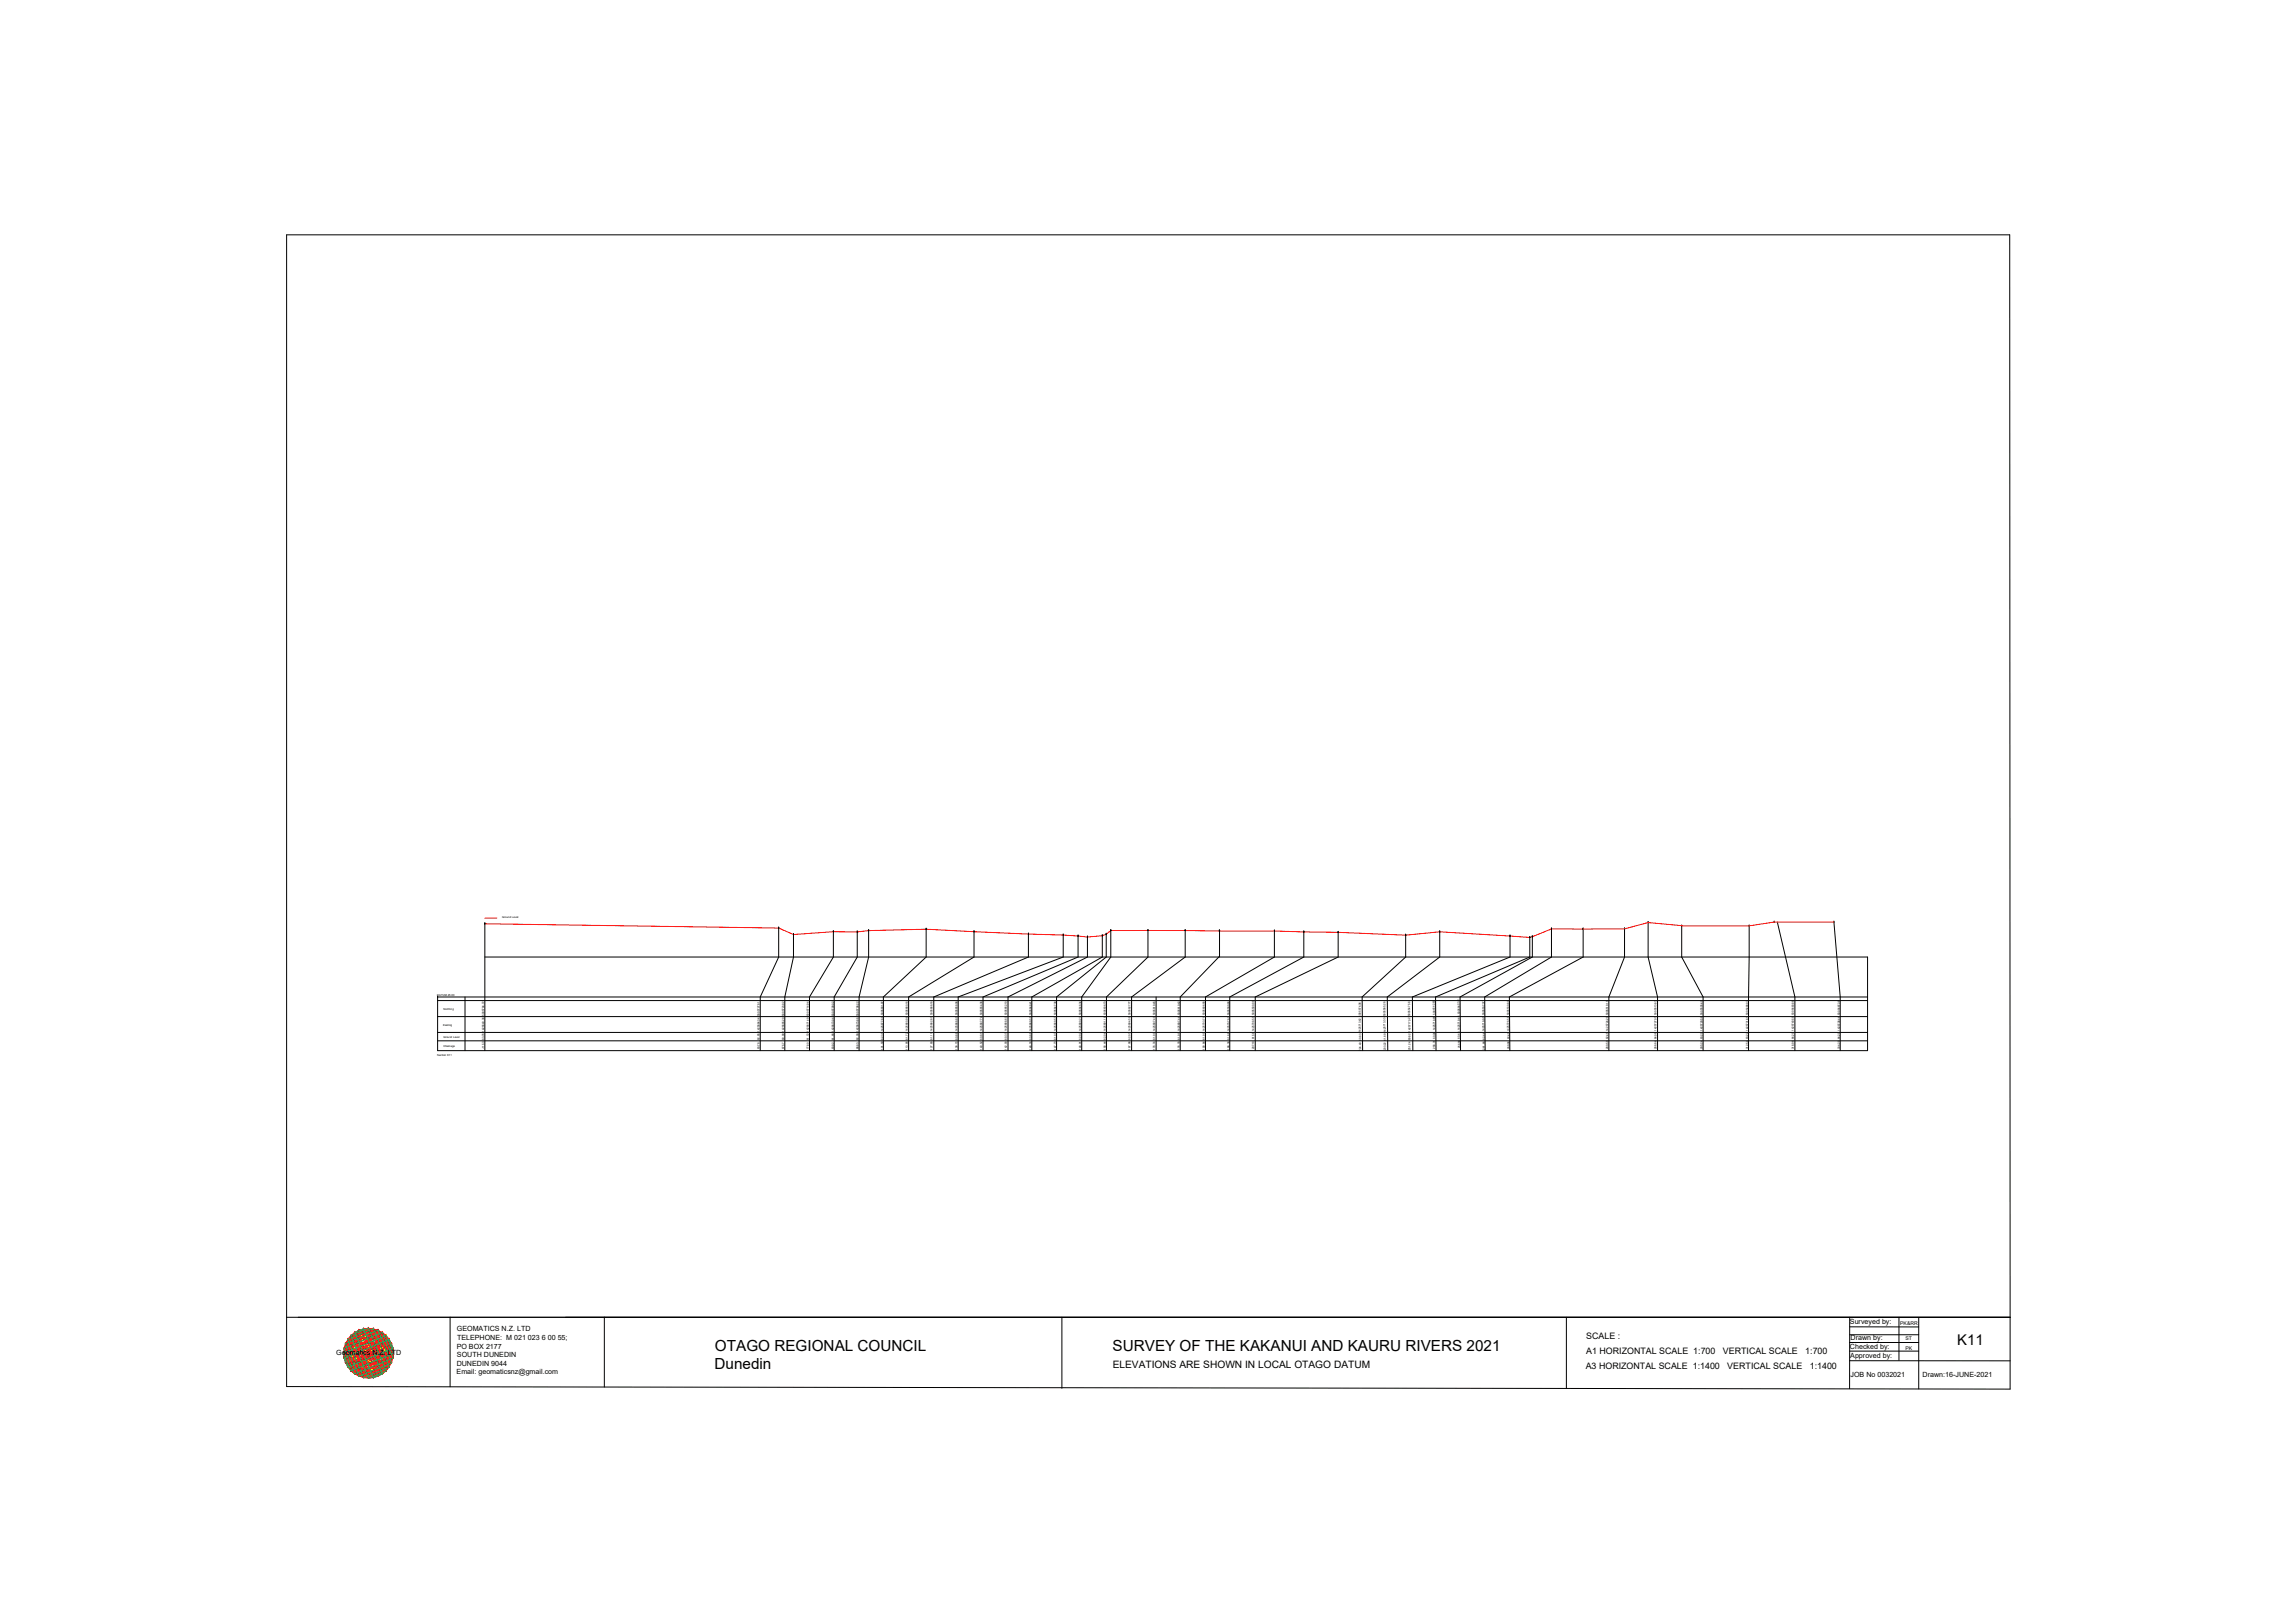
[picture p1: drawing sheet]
<svg xmlns="http://www.w3.org/2000/svg" width="420mm" height="297mm" viewBox="0 0 420 297" stroke-linecap="round" stroke-linejoin="round" font-family="sans-serif">
<defs><g id="words">
<g font-size="2.8">
<text x="130.8" y="250.6">Dunedin</text>
<text x="130.9" y="247.3">OTAGO REGIONAL COUNCIL</text>
<text x="203.7" y="247.3">SURVEY OF THE KAKANUI AND KAURU RIVERS 2021</text>
</g>
<text font-size="2.7" x="358.3" y="246.2">K11</text>
<text font-size="1.9" x="203.7" y="250.4">ELEVATIONS ARE SHOWN IN LOCAL OTAGO DATUM</text>
<g font-size="1.6">
<text x="290.4" y="245.1">SCALE :</text>
<text x="290.3" y="250.6">A3 HORIZONTAL SCALE 1:1400</text>
<text x="290.4" y="247.8">A1 HORIZONTAL SCALE 1:700</text>
<text x="315.4" y="247.8">VERTICAL SCALE</text>
<text x="316.2" y="250.6">VERTICAL SCALE</text>
<text x="330.5" y="247.8">1:700</text>
<text x="331.3" y="250.6">1:1400</text>
</g>
<g font-size="1.3">
<text x="83.6" y="243.7">GEOMATICS N.Z. LTD</text>
<text x="83.7" y="245.2">TELEPHONE: M 021 023 6 00 55;</text>
<text x="338.7" y="242.4">Surveyed by:</text>
<text x="338.8" y="245.3">Drawn by:</text>
<text x="61.6" y="248.1">Geomatics N.Z. LTD</text>
<text x="83.6" y="251.5">Email: geomaticsnz@gmail.com</text>
<text x="83.6" y="246.8">PO BOX 2177</text>
<text x="83.6" y="250">DUNEDIN 9044</text>
<text x="83.7" y="248.4">SOUTH DUNEDIN</text>
<text x="338.7" y="246.9">Checked by:</text>
<text x="338.7" y="248.6">Approved by:</text>
<text x="338.8" y="251.9">JOB No 0032021</text>
<text x="352" y="251.9">Drawn:16-JUNE-2021</text>
</g>
<g font-size=".9">
<text x="347.9" y="242.4">PK&amp;RR</text>
<text x="348.8" y="245.3">ST</text>
<text x="348.8" y="247">PK</text>
</g>
<g font-size=".5">
<text x="91.9" y="168.1">Ground Level</text>
<text x="80.1" y="182.4">DATUM 45.00</text>
<text x="81.2" y="184.9">Northing</text>
<text x="81.2" y="187.8">Easting</text>
<text x="81.2" y="189.9">Ground Level</text>
<text x="81.2" y="191.7">Chainage</text>
<text x="139.1" y="190.4" transform="rotate(-90 139.1 190.4)">62.65 1425664.34 5005727.61</text>
<text x="143.6" y="190.4" transform="rotate(-90 143.6 190.4)">60.99 1425665.20 5005723.92</text>
<text x="148.1" y="190.4" transform="rotate(-90 148.1 190.4)">61.72 1425671.49 5005714.94</text>
<text x="152.6" y="190.4" transform="rotate(-90 152.6 190.4)">61.66 1425673.04 5005709.02</text>
<text x="157.2" y="190.4" transform="rotate(-90 157.2 190.4)">62.00 1425673.86 5005706.22</text>
<text x="262.8" y="191.9" transform="rotate(-90 262.8 191.9)">256.31 60.24 1425718.85 5005542.83</text>
<text x="267.3" y="191.9" transform="rotate(-91 267.3 191.9)">256.96 60.43 1425719.45 5005542.32</text>
<text x="80.1" y="193.3">Section K11</text>
<text x="88.6" y="192" transform="rotate(-90 88.6 192)">-11.53 63.76 1425640.36 5005794.72</text>
<text x="139.1" y="192.1" transform="rotate(-90 139.1 192.1)">63.78</text>
<text x="143.6" y="192.1" transform="rotate(-90 143.6 192.1)">67.57</text>
<text x="148.1" y="192.1" transform="rotate(-90 148.1 192.1)">77.80</text>
<text x="152.6" y="192.1" transform="rotate(-90 152.6 192.1)">83.92</text>
<text x="157.2" y="192.1" transform="rotate(-90 157.2 192.1)">86.83</text>
<text x="161.7" y="192.1" transform="rotate(-90 161.7 192.1)">101.59 62.35 1425677.69 5005691.97</text>
<text x="166.2" y="192.1" transform="rotate(-90 166.2 192.1)">113.85 61.72 1425680.98 5005680.16</text>
<text x="170.7" y="192.1" transform="rotate(-90 170.7 192.1)">127.80 61.11 1425682.67 5005666.18</text>
<text x="175.3" y="192.1" transform="rotate(-90 175.3 192.1)">136.72 60.86 1425686.85 5005658.06</text>
<text x="179.8" y="192.1" transform="rotate(-90 179.8 192.1)">140.52 60.61 1425687.74 5005654.36</text>
<text x="184.3" y="192.1" transform="rotate(-90 184.3 192.1)">142.93 60.37 1425688.60 5005652.10</text>
<text x="188.9" y="192.1" transform="rotate(-90 188.9 192.1)">146.74 60.69 1425689.55 5005648.41</text>
<text x="193.4" y="192.1" transform="rotate(-90 193.4 192.1)">147.73 61.07 1425689.57 5005647.38</text>
<text x="197.9" y="192.1" transform="rotate(-90 197.9 192.1)">148.91 62.02 1425690.23 5005646.34</text>
<text x="202.4" y="192.1" transform="rotate(-90 202.4 192.1)">158.44 62.04 1425691.18 5005636.73</text>
<text x="207" y="192.1" transform="rotate(-90 207 192.1)">167.98 62.03 1425694.59 5005627.77</text>
<text x="211.5" y="192.1" transform="rotate(-90 211.5 192.1)">176.74 61.90 1425697.40 5005619.45</text>
<text x="216" y="192.1" transform="rotate(-90 216 192.1)">176.78 61.91 1425697.44 5005619.42</text>
<text x="220.5" y="192.1" transform="rotate(-90 220.5 192.1)">190.84 61.90 1425703.71 5005606.58</text>
<text x="225.1" y="192.1" transform="rotate(-90 225.1 192.1)">198.38 61.66 1425707.67 5005599.88</text>
<text x="229.6" y="192" transform="rotate(-90 229.6 192)">207.19 61.56 1425708.55 5005590.96</text>
<text x="249.2" y="192.3" transform="rotate(-91 249.2 192.3)">224.49 60.83 1425713.42 5005574.36</text>
<text x="253.7" y="192.2" transform="rotate(-90 253.7 192.2)">233.22 61.69 1425713.33 5005565.26</text>
<text x="258.2" y="192.2" transform="rotate(-90 258.2 192.2)">251.24 60.62 1425717.02 5005547.58</text>
<text x="271.8" y="192.1" transform="rotate(-91 271.8 192.1)">261.86 62.44 1425719.95 5005537.37</text>
<text x="276.4" y="192" transform="rotate(-90 276.4 192)">269.98 62.40 1425726.56 5005530.80</text>
<text x="294.4" y="192" transform="rotate(-90 294.4 192)">280.58 62.45 1425724.29 5005519.15</text>
<text x="303.3" y="192" transform="rotate(-90 303.3 192)">286.64 64.06 1425727.07 5005513.63</text>
<text x="311.7" y="192" transform="rotate(-90 311.7 192)">295.24 63.20 1425729.56 5005505.40</text>
<text x="320.1" y="192" transform="rotate(-90 320.1 192)">312.54 63.22 1425731.61 5005488.03</text>
<text x="328.4" y="192" transform="rotate(-90 328.4 192)">318.96 64.20 1425740.59 5005483.88</text>
<text x="336.8" y="192" transform="rotate(-90 336.8 192)">334.25 64.20 1425738.44 5005467.38</text>
</g>
</g></defs>
<!-- layer: 0 -->
<g fill="none" stroke="#000" stroke-width=".18">
<path d="M52.5 43h315.4l.1 211.2-315.5-.4zM88.8 169.1h.1M88.8 175.2h253.1v17.1h-261.8v-9.8M88.8 169.1v23.2M142.6 169.9h.1M142.6 169.9v5.3l-3.4 7.3v9.8M142.6 169.8l-.1 .1M145.3 171h.1M145.3 171v4.2l-1.6 7.3v9.8M152.6 170.5h.1M152.6 170.5v4.7l-4.4 7.3v9.8M156.9 170.6h.1"/>
<path d="M156.9 170.6v4.6l-4.2 7.3v9.8M157 170.6h-.1M159 170.3h.1M159 170.3v4.9l-1.7 7.3v9.8M169.6 170.1h.1M169.6 170.1v5.1l-7.9 7.3v9.8M178.3 170.5h.1M178.3 170.5v4.7l-12 7.3v9.8M188.3 171h.1M188.3 171v4.2l-17.3 7.3v9.8M188.3 170.9v.1M194.6 171.1h.1"/>
<path d="M194.6 171.1v4.1l-19.2 7.3v9.8M197.4 171.3h.1M197.4 171.3v3.9l-17.4 7.3v9.8M199.1 171.5h.1M199.1 171.5v3.7l-14.6 7.3v9.8M201.8 171.3h.1M201.8 171.3v3.9l-12.9 7.3v9.8M202.5 171h.1M202.5 171v4.2l-9.1 7.3v9.8M203.4 170.3h.1M203.4 170.3v4.9l-5.4 7.3v9.8M210.2 170.3h.1"/>
<path d="M210.2 170.3v4.9l-7.6 7.3v9.8M217 170.3h.1M217 170.3v4.9l-9.8 7.3v9.8M223.2 170.4h.1M223.3 170.4h.1M223.3 170.4v4.8M223.3 175l-7.2 7.5v9.8M233.3 170.4h.1M233.3 170.4v4.8l-12.6 7.3v9.8M238.7 170.6h.1M238.7 170.6v4.6l-13.6 7.3v9.8M245 170.6h.1"/>
<path d="M245 170.6v4.6l-15.2 7.3v9.8M257.3 171.1l.1 .1M257.3 171.2h.1M257.3 171.2v4l-7.9 7.3 .1 9.8M257.4 171.1l-.1 .1M263.6 170.5h.1M263.6 170.5v4.7l-9.6 7.3 .1 9.8M276.4 171.3h.1M276.4 171.3v3.9l-17.8 7.3 .1 9.8M280.1 171.6h.1M280.1 171.6v3.6l-17.3 7.3 .1 9.8M280.5 171.4h.1"/>
<path d="M280.5 171.4v3.8l-13.2 7.3 .1 9.8M280.5 171.4v.1M284 170h.1M284 170v5.2l-12.2 7.3 .1 9.8M289.8 170h.1M289.8 170v5.2l-13.5 7.3 .1 9.8M297.4 170h.1M297.4 170v5.2l-2.9 7.3v9.8M301.7 168.8h.1M301.7 168.8v6.4l1.8 7.3v9.8M301.7 168.8v.1M307.9 169.5h.1"/>
<path d="M307.9 169.5v5.7l3.9 7.3v9.8M307.9 169.4v.1M320.2 169.4v.1M320.2 169.4h.1M320.2 169.4l-.1 22.9M324.8 168.8h.1M325.4 168.8l3.2 13.7v9.8M335.7 168.8h.1M335.7 168.8l1.2 13.7v9.8M335.8 168.7l-.1 .1M80.1 182.5h.1M80.1 190.5h261.8"/>
<path d="M80.1 189h261.8M80.1 186.1h261.8M80.1 183.1h261.8M80.1 182.5h261.8M85.1 182.5v9.8M211.7 182.5v9.8M52.5 241.1h315.5M82.4 241.1v12.7M110.6 241.1v12.8M194.4 241.1v13M286.8 241.1v13M338.6 245.7h12.7"/>
<path d="M338.6 249l29.4 .1M338.6 242.8l12.7 .1M338.6 247.3h12.7M338.6 244.3h12.7M338.6 241.1v13.1M347.7 241.1v7.8M351.3 241.1v13.1"/>
</g>
<path d="M88.8 168h2.2M335.7 168.8h-10.9l-4.6 .6-11.8 .1-6.7-.7-4.3 1.2h-13.4l-3.9 1.6-16.5-1.1-6.3 .7a819.4 819.4 0 0 0-34.1-.8l-19.8-.1-.9 .7-.7 .3-2.7 .2-4.5-.4-25-1-10.6 .2-2.1 .3-4.3-.1-7.3 .5-2.7-1.1-53.8-.8" fill="none" stroke="#f00" stroke-width=".18"/>
<!-- layer: geo -->
<g fill="none" stroke="#545454" stroke-width=".18">
<path d="M62.9 247.7h9.1M63 246.8h9v1.8h-9zM63.2 245.9h.1M63.2 245.9h8.5v3.5h-8.5zM63.7 245.1h7.6v5.1h-7.6zM64.2 244.4h6.5v6.5h-6.5zM64.9 243.9h.1M64.9 243.9h5.1v7.6h-5.1zM65.7 243.4h3.5v8.5h-3.5zM66.6 243.2h1.8v8.9h-1.8zM67.5 243.1v9.1M71.3 245.1h.1"/>
<path d="M72 246.8h.1"/>
</g>
<g fill="none" stroke="#ff0" stroke-width=".18">
<path d="M62.9 247.7l4.6-4.6 4.5 4.6-4.5 4.5-4.5-4.5M63 246.8l3.6-3.6 5.4 5.4-3.6 3.5zM63.7 245.1l1.2-1.2 6.4 6.3-1.3 1.3zM64.2 250.9h.1M64.2 244.4l6.5 6.5M65.7 243.4l6 6-2.5 2.5-6-6zM68.4 252.1h.1M68.4 243.2l3.6 3.6-5.4 5.4-3.6-3.6zM69.2 243.4l2.5 2.5-6 6-2.5-2.5zM70 243.9l1.3 1.2-6.4 6.4-1.2-1.3zM70.7 244.4h.1M70.7 244.4l-6.5 6.5"/>
<path d="M70.8 250.9h.1"/>
</g>
<g fill="none" stroke="#00b85c" stroke-width=".18">
<path d="M62.9 247.7l7.8-3.3 1.3 3.3-7.8 3.2zM63 246.8l7-2.9 2 4.7-7.1 2.9zM63 248.6l8.3-3.5 .7 1.7-8.3 3.4zM63.2 245.9l4.3 1.8M63.2 245.9l2.5 6M63.7 245.1l4.7-1.9 2.9 7-4.7 2zM64.2 244.4l3.3-1.3 3.2 7.8-3.2 1.3zM64.9 243.9l1.7-.7 3.4 8.3-1.6 .7zM65.7 243.4l1.8 4.3M67.5 247.7l1.7 4.2M67.5 247.7l4.2 1.7-2.5-6-3.5 8.5M69.2 243.4l-6 2.5"/>
<path d="M71.7 245.9l-8.5 3.5M71.7 249.4l-6 2.5"/>
</g>
<g fill="none" stroke="#f00" stroke-width=".18">
<path d="M62.9 247.7l.3 1.7M62.9 247.7l2.8 4.2M62.9 247.7l6.3 4.2M62.9 247.7h.1M63 248.6h.1M63 246.8h.1M63 246.8l4.5 .9M63 246.8l.7 3.4M63 246.8l3.6 5.3M63 248.6l1.9 2.9M63 248.5l5.4 3.6M63 246.8l7 4.7"/>
<path d="M63 248.6l8.3 1.6M63.2 245.9l1 5M63.2 245.9l4.3 6.3M63.2 249.4l1 1.5M63.2 249.4l4.3 2.8M63.2 245.9l7.5 5M63.2 245.9l8.9 1.8M63.2 249.4l7.5 1.5M63.2 245.9l-.3 1.8M63.2 245.9h.1M63.3 249.4h.1M63.7 250.2h.1"/>
<path d="M63.7 245.1h.1M63.7 245.1l3.8 2.6M63.7 245.1l1.2 6.4M63.7 245.1l4.7 7M63.7 250.2l2.9 1.9M63.7 245.1l8.3 1.7M63.7 250.2l6.3 1.3M63.7 245.1l-.7 3.4M64.2 244.5h.1M64.2 244.4l1.5 7.5M64.2 244.4l5 7.5M64.2 244.4l7.5 5-8.8-1.7"/>
<path d="M64.2 250.9l1.5 1M64.2 244.4l-1 1.5M64.2 244.4l7.5 1.5M64.2 250.9l5 1M64.2 244.4l-1 5M64.3 250.9h.1M64.9 243.9h.1M64.9 251.5h.1M64.9 243.9l2.6 3.8M64.9 243.9l1.7 8.2M64.9 243.9l-1.9 2.9M64.9 251.5l3.5 .6"/>
<path d="M64.9 243.9l-1.2 6.3M65.7 243.5h.1M65.7 243.4l1.8 8.8M65.7 243.4l5 7.5M65.7 243.4l-1.5 1M65.7 243.4l6.3 4.3M65.7 243.4l-2.8 4.3M65.7 243.4l5 1M65.7 251.9l1.8 .3M65.7 243.4l-1.5 7.5M65.8 251.9h.1M66.6 243.2h.1"/>
<path d="M66.6 252.2h.1M66.6 243.2l.9 4.5M66.6 243.2l-2.9 1.9M66.6 243.2l-3.6 5.3M66.6 243.2l3.4 .7M66.6 243.2l-1.7 8.3M67.4 243.1h.1M67.5 247.7l.9 4.5M67.5 247.7l2.5 3.8M67.5 247.7l3.8 2.5M67.5 247.7l4.5 .9M67.5 247.7l-4.5 .9"/>
<path d="M67.5 247.7l-2.6 3.8M67.5 243.1l1.7 8.8M67.5 243.1l-1.8 .3M67.5 243.1l4.2 6.3M67.5 243.1l-4.3 2.8M67.5 243.1l4.2 2.8M67.5 243.1l-4.3 6.3M67.5 243.1l1.7 .3M67.5 243.1l-1.8 8.8M67.5 252.2h.1M68.4 252.1h.1M68.4 243.2h.1"/>
<path d="M68.4 243.2l-1.8 9M68.4 243.2l1.6 8.3M68.4 243.2l-3.5 .7M68.4 243.2l3.6 5.4M68.4 243.2l-5.4 3.6M68.4 243.2l2.9 1.9M68.4 243.2l-4.7 7M69.2 243.4h.1M69.2 243.4l1.5 7.5M69.2 243.4l-5 1M69.2 251.9l-1.7 .3M69.2 243.4l2.8 4.3"/>
<path d="M69.2 243.4l-6.3 4.3M69.2 243.4l1.5 1M69.2 243.4l-5 7.5M69.2 243.4l-1.7 8.8M69.2 251.9h.1M70 251.5h.1M70 243.9h.1M70 243.9l-2.5 3.8M70 243.9l1.3 6.3M70 243.9l-6.3 1.2M70 251.5l-3.4 .6M70 243.9l2 2.9"/>
<path d="M70 243.9l-7 4.6M70 243.9l-1.6 8.2M70.7 244.4h.1M70.7 244.4l1 5M70.7 244.4l-7.5 1.5M70.7 250.9l-5 1M70.7 244.4l1 1.5M70.7 244.4l-7.5 5M70.7 250.9l-1.5 1M70.7 244.4l-5 7.5M70.7 244.4l-1.5 7.5M70.7 250.9h.1"/>
<path d="M71.3 245.1h.1M71.3 245.1l-7.6 5.1M71.3 245.1l.7 3.5M71.3 245.1l-8.3 1.7M71.3 250.2l-6.4 1.3M71.3 250.2l-2.9 1.9M71.3 245.1l-4.7 7M71.3 245.1l-1.3 6.4M71.3 250.2h.1M71.3 245.1l-6.4-1.2 7.1 4.6M71.7 245.9h.1M71.7 249.4h.1"/>
<path d="M71.7 245.9l.3 1.8M71.7 249.4l-7.5 1.5M71.7 249.4l-4.2 2.8M71.7 249.4l-1 1.5M71.7 245.9l-1 5M71.7 245.9l-8.8 1.8M71.7 245.9l-7.5 5M71.7 245.9l-4.2 6.3M72 246.8h.1M72 248.5h.1M72 246.8l-4.5 .9M72 248.6l-8.3 1.6"/>
<path d="M72 246.8l-5.4-3.6 4.7 7M72 246.8l-7.1 4.7M72 248.6l-5.4 3.5M72 246.8l-3.6 5.3M72 248.5l-2 3M72 246.8l-.7 3.4M72 247.6h.1M72 247.7l-8.8 1.7M72 247.7l-6.3 4.2M72 247.7l-2.8 4.2M72 247.7l-.3 1.7"/>
</g>
<use href="#words"/>
</svg>
